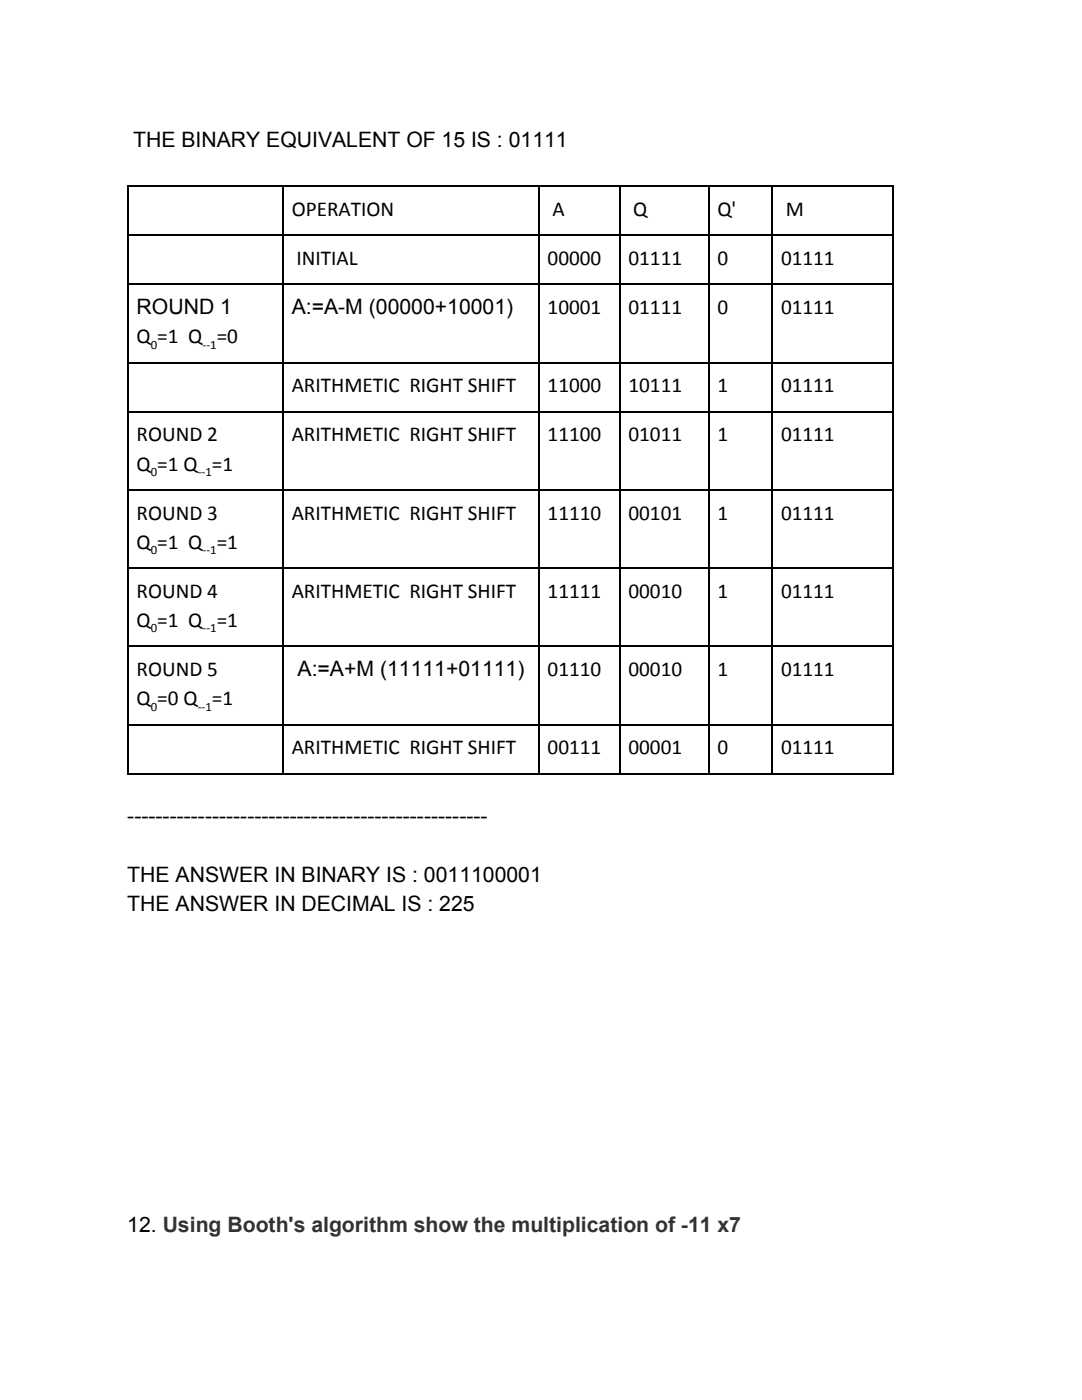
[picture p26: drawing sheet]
<svg xmlns="http://www.w3.org/2000/svg" width="216mm" height="279mm" viewBox="0 0 216 279" stroke-linecap="round" stroke-linejoin="round" font-family="sans-serif">
<defs><g id="words">
<g font-size="4.2">
<text x="26.6" y="29.4">THE BINARY EQUIVALENT OF 15 IS : 01111</text>
<text x="58.2" y="43.1">OPERATION</text>
<text x="110.2" y="43.1">A</text>
<text x="126.4" y="43.1">Q</text>
<text x="143.1" y="43.1">Q'</text>
<text x="156.8" y="43.1">M</text>
<text x="59.2" y="52.9">INITIAL</text>
<text x="109.3" y="52.9">00000</text>
<text x="125.4" y="52.9">01111</text>
<text x="143.1" y="52.9">0</text>
<text x="155.8" y="52.9">01111</text>
<text x="27.3" y="62.7">ROUND 1</text>
<text x="58.2" y="62.7">A:=A-M (00000+10001)</text>
<text x="109.3" y="62.7">10001</text>
<text x="125.4" y="62.7">01111</text>
<text x="143.1" y="62.7">0</text>
<text x="155.8" y="62.7">01111</text>
<text x="27.3" y="68.5">Q =1 Q =0</text>
<text x="58.2" y="78.3">ARITHMETIC RIGHT SHIFT</text>
<text x="109.3" y="78.3">11000</text>
<text x="125.4" y="78.3">10111</text>
<text x="143.1" y="78.3">1</text>
<text x="155.8" y="78.3">01111</text>
<text x="27.3" y="88.1">ROUND 2</text>
<text x="58.2" y="88.1">ARITHMETIC RIGHT SHIFT</text>
<text x="109.3" y="88.1">11100</text>
<text x="125.4" y="88.1">01011</text>
<text x="143.1" y="88.1">1</text>
<text x="155.8" y="88.1">01111</text>
<text x="27.3" y="93.9">Q =1 Q =1</text>
<text x="27.3" y="103.7">ROUND 3</text>
<text x="58.2" y="103.7">ARITHMETIC RIGHT SHIFT</text>
<text x="109.3" y="103.7">11110</text>
<text x="125.4" y="103.7">00101</text>
<text x="143.1" y="103.7">1</text>
<text x="155.8" y="103.7">01111</text>
<text x="27.3" y="109.5">Q =1 Q =1</text>
<text x="27.3" y="119.3">ROUND 4</text>
<text x="58.2" y="119.3">ARITHMETIC RIGHT SHIFT</text>
<text x="109.3" y="119.3">11111</text>
<text x="125.4" y="119.3">00010</text>
<text x="143.1" y="119.3">1</text>
<text x="155.8" y="119.3">01111</text>
<text x="27.3" y="125.1">Q =1 Q =1</text>
<text x="27.3" y="134.9">ROUND 5</text>
<text x="59.4" y="134.9">A:=A+M (11111+01111)</text>
<text x="109.3" y="134.9">01110</text>
<text x="125.4" y="134.9">00010</text>
<text x="143.1" y="134.9">1</text>
<text x="155.8" y="134.9">01111</text>
<text x="27.3" y="140.8">Q =0 Q =1</text>
<text x="58.2" y="150.5">ARITHMETIC RIGHT SHIFT</text>
<text x="109.3" y="150.5">00111</text>
<text x="125.4" y="150.5">00001</text>
<text x="143.1" y="150.5">0</text>
<text x="155.8" y="150.5">01111</text>
<text x="25.4" y="164.3">---------------------------------------------------</text>
<text x="25.4" y="175.9">THE ANSWER IN BINARY IS : 0011100001</text>
<text x="25.4" y="181.8">THE ANSWER IN DECIMAL IS : 225</text>
<text x="25.4" y="245.8">12. Using Booth's algorithm show the multiplication of -11 x7</text>
</g>
<g font-size="2.5">
<text x="30.1" y="69.6">0</text>
<text x="40.4" y="69.6">--1</text>
<text x="30.1" y="95">0</text>
<text x="39.4" y="95">--1</text>
<text x="30.1" y="110.6">0</text>
<text x="40.4" y="110.6">--1</text>
<text x="30.1" y="126.2">0</text>
<text x="40.4" y="126.2">--1</text>
<text x="30.1" y="141.8">0</text>
<text x="39.4" y="141.8">--1</text>
</g>
</g></defs>
<g fill="none" stroke="#000" stroke-width=".26">
<path d="M25.4 37.2h152.9M25.5 37v117.5M56.5 37v117.5M107.6 37v117.5M123.7 37v117.5M141.4 37v117.5M154.1 37v117.5M178.2 37v117.5M25.4 56.8h152.9M25.4 47h152.9M25.4 72.4h152.9M25.4 97.8h152.9"/>
<path d="M25.4 82.2h152.9M25.4 113.4h152.9M25.4 129h152.9M25.4 144.6h152.9M25.4 154.4h152.9"/>
</g>
<use href="#words"/>
</svg>
